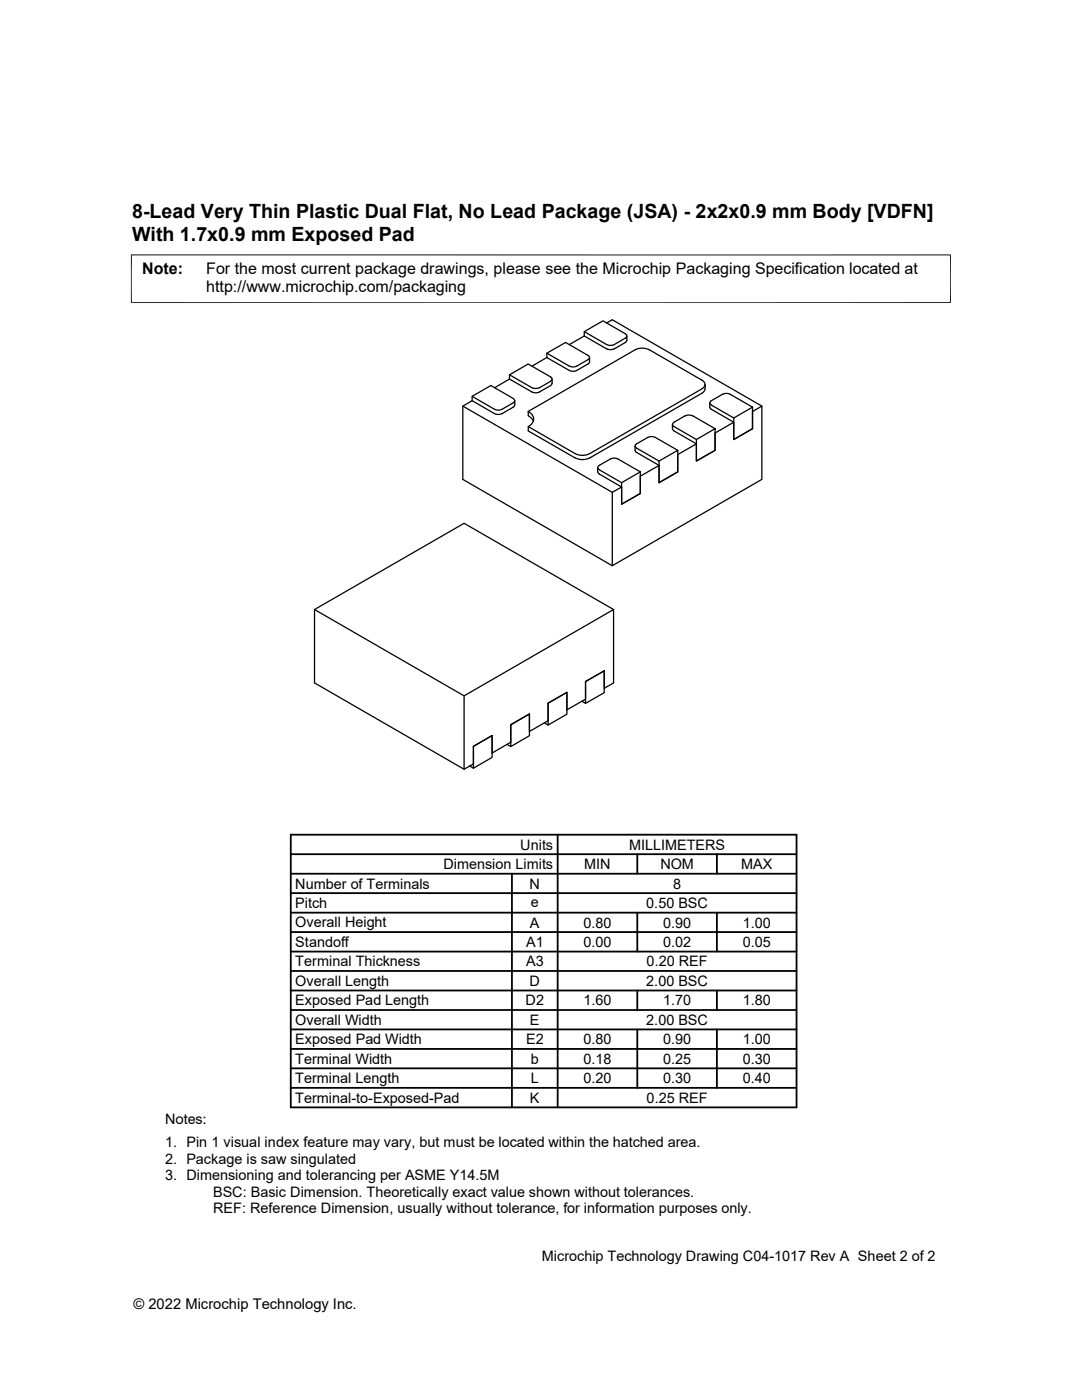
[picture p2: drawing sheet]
<svg xmlns="http://www.w3.org/2000/svg" width="216mm" height="279mm" viewBox="0 0 216 279" stroke-linecap="round" stroke-linejoin="round" font-family="sans-serif">
<defs><g id="words">
<g font-size="3.9">
<text x="26.4" y="43.5">8-Lead Very Thin Plastic Dual Flat, No Lead Package (JSA) - 2x2x0.9 mm Body [VDFN]</text>
<text x="26.4" y="48">With 1.7x0.9 mm Exposed Pad</text>
</g>
<g font-size="3.2">
<text x="28.4" y="54.6">Note:</text>
<text x="41.1" y="58.3">http://www.microchip.com/packaging</text>
<text x="41.1" y="54.6">For the most current package drawings, please see the Microchip Packaging Specification located at</text>
</g>
<g font-size="2.9">
<text x="88.5" y="173.4">Dimension Limits</text>
<text x="103.8" y="169.6">Units</text>
<text x="116.6" y="173.4">MIN</text>
<text x="125.5" y="169.6">MILLIMETERS</text>
<text x="131.8" y="173.4">NOM</text>
<text x="147.9" y="173.4">MAX</text>
<text x="58.9" y="177.3">Number of Terminals</text>
<text x="105.7" y="177.3">N</text>
<text x="134.3" y="177.3">8</text>
<text x="58.9" y="185.1">Overall Height</text>
<text x="58.9" y="181.2">Pitch</text>
<text x="105.7" y="185.1">A</text>
<text x="105.9" y="180.9">e</text>
<text x="116.4" y="185.1">0.80</text>
<text x="128.9" y="181.2">0.50 BSC</text>
<text x="132.3" y="185.1">0.90</text>
<text x="148.2" y="185.1">1.00</text>
<text x="58.9" y="189">Standoff</text>
<text x="105" y="189">A1</text>
<text x="116.4" y="189">0.00</text>
<text x="132.3" y="189">0.02</text>
<text x="148.2" y="189">0.05</text>
<text x="58.9" y="192.9">Terminal Thickness</text>
<text x="58.9" y="196.8">Overall Length</text>
<text x="105" y="192.9">A3</text>
<text x="105.7" y="196.8">D</text>
<text x="128.9" y="196.8">2.00 BSC</text>
<text x="129" y="192.9">0.20 REF</text>
<text x="58.9" y="200.6">Exposed Pad Length</text>
<text x="104.9" y="200.7">D2</text>
<text x="116.4" y="200.6">1.60</text>
<text x="132.3" y="200.6">1.70</text>
<text x="148.2" y="200.6">1.80</text>
<text x="58.9" y="204.5">Overall Width</text>
<text x="58.9" y="208.4">Exposed Pad Width</text>
<text x="105" y="208.4">E2</text>
<text x="105.7" y="204.5">E</text>
<text x="116.4" y="208.4">0.80</text>
<text x="128.9" y="204.5">2.00 BSC</text>
<text x="132.3" y="208.4">0.90</text>
<text x="148.2" y="208.4">1.00</text>
<text x="58.9" y="212.3">Terminal Width</text>
<text x="105.9" y="212.3">b</text>
<text x="116.4" y="212.3">0.18</text>
<text x="132.3" y="212.3">0.25</text>
<text x="148.2" y="212.3">0.30</text>
<text x="58.9" y="216.2">Terminal Length</text>
<text x="58.9" y="220.1">Terminal-to-Exposed-Pad</text>
<text x="105.7" y="220.1">K</text>
<text x="105.9" y="216.2">L</text>
<text x="116.4" y="216.2">0.20</text>
<text x="129" y="220.1">0.25 REF</text>
<text x="132.3" y="216.2">0.30</text>
<text x="148.2" y="216.2">0.40</text>
<text x="32.9" y="224.3">Notes:</text>
<text x="32.9" y="228.9">1. Pin 1 visual index feature may vary, but must be located within the hatched area.</text>
<text x="32.9" y="232.2">2. Package is saw singulated</text>
<text x="32.9" y="235.5">3. Dimensioning and tolerancing per ASME Y14.5M</text>
<text x="42.5" y="238.8">BSC: Basic Dimension. Theoretically exact value shown without tolerances.</text>
<text x="42.5" y="242.2">REF: Reference Dimension, usually without tolerance, for information purposes only.</text>
<text x="108.1" y="251.7">Microchip Technology Drawing C04-1017 Rev A Sheet 2 of 2</text>
<text x="26.6" y="261.3">© 2022 Microchip Technology Inc.</text>
</g>
</g></defs>
<g fill="none" stroke="#000" stroke-width=".25">
<path d="M94.2 79.1l4.8 2.7 1.2-.1 2.2-1.3a.45 .45 0 0 0 .3-.4 .45 .45 0 0 0-.3-.5M94.2 80l-1.8 1v14.7l29.8 17.2M101.7 74.8l4.8 2.7 1.1-.1 2.3-1.3M101.7 75.6l4.8 2.8 1.1-.2 2.3-1.3M101.7 75.6l-3 1.8M102.4 79.5l-4.5-2.6-3.7 2.2v.9M102.7 80v.8l-.2 .4-2.3 1.4-.8 .1-.7-.2-4.5-2.5M109.1 70.5l4.8 2.7 1.2-.1 2.2-1.3a.45 .45 0 0 0 .3-.4 .45 .45 0 0 0-.3-.5l-4.4-2.6-3.8 2.2v.9M109.1 71.4l-2.9 1.7M109.9 75.2a.45 .45 0 0 1 .3 .4 .45 .45 0 0 1-.3 .5M109.9 75.2l-4.5-2.6-3.7 2.2v.8M110.2 76.5l-.3 .4"/>
<path d="M110.2 75.6v.9M116.6 66.2l4.8 2.7 1.2-.1 2.2-1.3a.45 .45 0 0 0 .3-.4 .45 .45 0 0 0-.3-.5M116.6 67.1l4.5 2.5 .7 .2 .8-.2 2.3-1.4 .2-.3M116.6 67.1l-3 1.7M117.6 71.4v.8l-.1 .4-2.4 1.3-.8 .2-.7-.2-4.5-2.5M121.1 64.5l1.1-.7 29.8 17.2M124.8 66.6l-4.5-2.6-3.7 2.2v.9M125.1 67.1v.8M129.6 69.8a3.1 3.1 0 0 0-2.9 0l-21.3 12.3M129.6 69.8l10.5 6.1a.89 .89 0 0 1 .6 .8 .89 .89 0 0 1-.6 .9M140.1 77.6l-22.4 12.9M140.7 76.7l-.1 1.2-.3 .4-22.6 13.1"/>
<path d="M92.4 81l29.8 17.3M105.4 82.1v.9l.6 .5 .4 .6M105.4 82.1a1.59 1.59 0 0 1 1.1 1.5 1.59 1.59 0 0 1-1.1 1.5M114.7 91.4a3.1 3.1 0 0 0 3 0M117.7 90.5a3.1 3.1 0 0 1-3 0l-9.3-5.4v.9l9.3 5.4M127.8 94.2l-3.8 2.1v4.3l3.8-2.1v-4.3l-4.8-2.7-1.2 .1-2.2 1.3a.45 .45 0 0 0-.3 .4 .45 .45 0 0 0 .3 .4l4.4 2.6M131.5 92.9l-3.7 2.1v3.5l-3.8 2.1v-3.4l-4.6-2.7-.1-.3v-.9M134.5 84.3a.45 .45 0 0 0-.3 .4 .45 .45 0 0 0 .3 .4l4.5 2.6M135.2 89.9l-3.7 2.1v4.3l3.7-2.1v-4.3l-4.8-2.7-1.1 .1-2.3 1.3a.45 .45 0 0 0-.3 .4 .45 .45 0 0 0 .3 .4l4.5 2.6M136.7 83l-2.2 1.3M136.7 83l.8-.2 .7 .2M138.2 83l4.5 2.6v4.3l-3.7 2.1v-4.3l3.7-2.1"/>
<path d="M139 88.6l-3.8 2.1v3.5l-3.7 2.1v-3.4l-4.6-2.7-.2-.3v-.9M141.6 80.4v.9M141.6 81.3l.3 .4 4.5 2.6v3.4l3.8-2.1v-3.5l1.8-1.1v14.7l-29.8 17.2v-14.6l1.8-1.1M146.4 84.3l-3.7 2.1v3.5l-3.7 2.1v-3.4l-4.6-2.7-.2-.3v-.9M150.2 81.3l-3.8 2.1v4.3l3.8-2.1v-4.3l-4.9-2.8-1.1 .2-2.3 1.3a.45 .45 0 0 0-.3 .4 .45 .45 0 0 0 .3 .4l4.5 2.6M62.8 121.6l29.8 17.3M116.1 140l.7 .4v-4.4l3.8-2.1v4.3l-3.8 2.2M122.4 121.6l-29.8-17.2-29.8 17.2v14.7l29.8 17.2 1.9-1.1v-3.5l3.7-2.1v3.5l3.7-2.2v-3.5l3.7-2.1v3.5l3.8-2.2v-3.5l3.7-2.1v3.5l3.7-2.2v-3.5l3.8-2.1v3.5l1.8-1.1v-14.7l-29.8 17.3v14.6M93.7 152.9l.8 .4v-4.4l3.7-2.1v4.4l-3.7 2.1M101.2 148.6l.7 .4v-4.4l3.7-2.1v4.3l-3.7 2.2M108.6 144.3l.8 .4v-4.4l3.7-2.1v4.3l-3.7 2.2"/>
</g>
<path d="M26.1 50.9h163.7M26.2 50.8v9.7M189.7 50.8v9.7M26.1 60.4h163.7" fill="none" stroke="#000" stroke-width=".2"/>
<g fill="none" stroke="#000" stroke-width=".36">
<path d="M58 178.2h100.9M58 174.4h100.9M58 170.5h100.9M58 166.6h100.9v54.4h-100.9zM102.2 174.4v46.6M111.3 166.6v54.4M127.2 170.5v3.9M143 170.5v3.9M58 186h100.9M58 182.1h100.9M58 197.7h100.9M58 193.8h100.9"/>
<path d="M58 189.9h100.9M127.2 182.1v7.8M127.2 197.7v3.9M143 182.1v7.8M143 197.7v3.9M58 213.2h100.9M58 205.4h100.9M58 201.6h100.9M58 209.3h100.9M58 217.1h100.9M127.2 205.4v11.7M143 205.4v11.7"/>
</g>
<use href="#words"/>
</svg>
